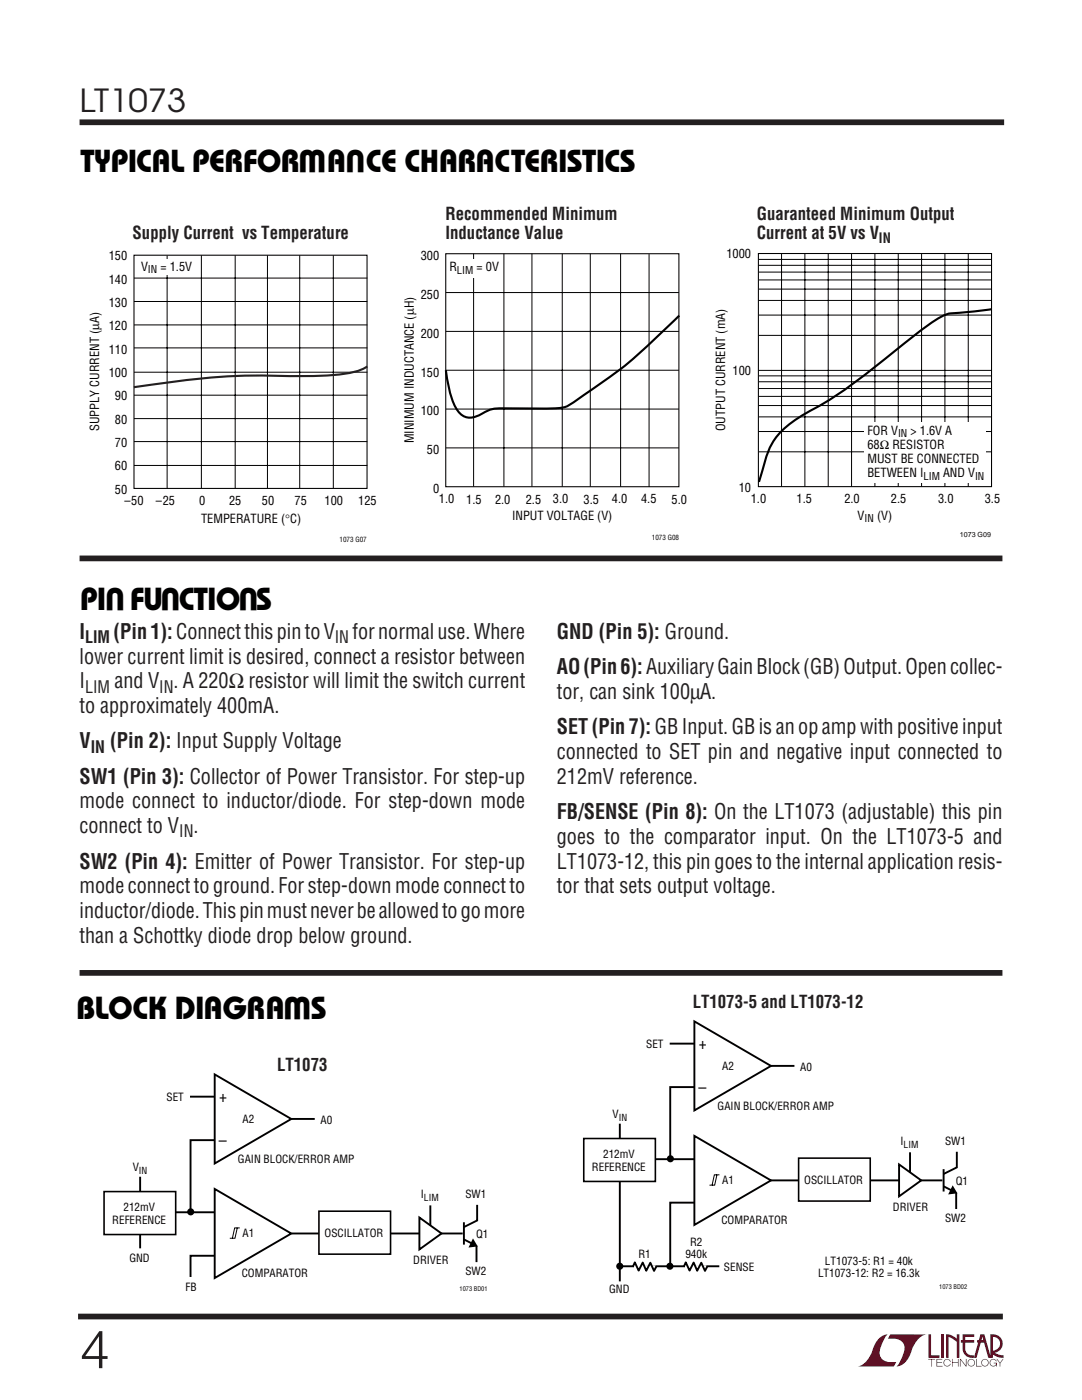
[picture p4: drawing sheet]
<svg xmlns="http://www.w3.org/2000/svg" width="216mm" height="279mm" viewBox="0 0 216 279" stroke-linecap="round" stroke-linejoin="round" font-family="sans-serif">
<defs><g id="words">
<text font-size="10.6" fill="#231f20" x="16" y="273">4</text>
<g font-size="6.4">
<text x="24.9" y="117.3" transform="rotate(-180 24.9 117.3)">U</text>
<text x="36" y="117.3" transform="rotate(-180 36 117.3)">U</text>
<text x="51.5" y="117.3" transform="rotate(-180 51.5 117.3)">U</text>
<text x="16" y="121.8">PI</text>
<text x="25.9" y="121.8">FU CTIO S</text>
<text x="15.2" y="203.4">BLOCK DIAGRA</text>
<text x="62" y="203.4">S</text>
<text x="62.2" y="199" transform="rotate(-180 62.2 199)">W</text>
</g>
<text font-size="6.3" fill="#231f20" x="15.9" y="22.4">LT1073</text>
<g font-size="6.3">
<text x="72.8" y="29.9" transform="rotate(-180 72.8 29.9)">U W</text>
<text x="16.1" y="34.3">TYPICAL PERFOR</text>
<text x="65.2" y="34.3">A CE CHARACTERISTICS</text>
</g>
<g font-size="4.2" fill="#231f20">
<text x="15.9" y="127.5">I</text>
<text x="22.7" y="127.5">(Pin 1):Connect this pin to V</text>
<text x="70.3" y="127.5">for normal use. Where</text>
<text x="111.1" y="127.5">GND (Pin 5): Ground.</text>
<text x="15.9" y="132.4">lower current limit is desired, connect a resistor between</text>
<text x="15.9" y="137.4">I</text>
<text x="22.9" y="137.4">and V . A 220Ω resistor will limit the switch current</text>
<text x="111.1" y="134.5">AO (Pin 6):Auxiliary Gain Block (GB) Output. Open collec-</text>
<text x="15.9" y="142.3">to approximately 400mA.</text>
<text x="111.1" y="139.5">tor, can sink 100µA.</text>
<text x="15.9" y="149.4">V</text>
<text x="22" y="149.4">(Pin 2): Input Supply Voltage</text>
<text x="111.1" y="146.5">SET (Pin 7):GB Input. GB is an op amp with positive input</text>
<text x="111.1" y="151.5">connected to SET pin and negative input connected to</text>
<text x="15.9" y="156.4">SW1 (Pin 3): Collector of Power Transistor. For step-up</text>
<text x="15.9" y="161.3">mode connect to inductor/diode. For step-down mode</text>
<text x="111.1" y="156.4">212mV reference.</text>
<text x="15.9" y="166.3">connect to V .</text>
<text x="111.1" y="163.4">FB/SENSE (Pin 8): On the LT1073 (adjustable) this pin</text>
<text x="15.9" y="173.4">SW2 (Pin 4): Emitter of Power Transistor. For step-up</text>
<text x="111.1" y="168.4">goes to the comparator input. On the LT1073-5 and</text>
<text x="111.1" y="173.4">LT1073-12, this pin goes to the internal application resis-</text>
<text x="15.9" y="178.3">mode connect to ground. For step-down mode connect to</text>
<text x="111.1" y="178.3">tor that sets output voltage.</text>
<text x="15.9" y="183.2">inductor/diode. This pin must never be allowed to go more</text>
<text x="15.9" y="188.2">than a Schottky diode drop below ground.</text>
</g>
<g font-size="3.5" fill="#231f20">
<text x="26.5" y="47.8">Supply Current vs Temperature</text>
<text x="88.9" y="43.9">Recommended Minimum</text>
<text x="88.9" y="47.8">Inductance Value</text>
<text x="151" y="43.9">Guaranteed Minimum Output</text>
<text x="151" y="47.8">Current at 5V vs V</text>
<text x="138.2" y="201.2">LT1073-5 and LT1073-12</text>
<text x="55.3" y="213.7">LT1073</text>
</g>
<g font-size="3.4" fill="#231f20">
<text x="17" y="128.3">LIM</text>
<text x="66.8" y="128.3">IN</text>
<text x="17" y="138.2">LIM</text>
<text x="31.8" y="138.2">IN</text>
<text x="18.1" y="150.2">IN</text>
<text x="35.8" y="167.1">IN</text>
</g>
<g font-size="3.2">
<text x="139.4" y="209.3">+</text>
<text x="43.7" y="219.9">+</text>
<text x="139.4" y="218">–</text>
<text x="43.7" y="228.6">–</text>
</g>
<text font-size="2.8" fill="#231f20" x="175.4" y="48.5">IN</text>
<g font-size="2.5">
<text x="21.7" y="52">150</text>
<text x="84" y="51.9">300</text>
<text x="144.9" y="51.6">1000</text>
<text x="21.7" y="56.6">140</text>
<text x="28.1" y="54">V</text>
<text x="32" y="54">= 1.5V</text>
<text x="84" y="59.6">250</text>
<text x="89.7" y="54.2">R</text>
<text x="95.1" y="54.2">= 0V</text>
<text x="21.7" y="61.3">130</text>
<text x="21.7" y="65.9">120</text>
<text x="21.7" y="70.6">110</text>
<text x="84" y="67.4">200</text>
<text x="21.7" y="75.3">100</text>
<text x="84" y="75.1">150</text>
<text x="146.2" y="74.8">100</text>
<text x="22.9" y="79.9">90</text>
<text x="84" y="82.9">100</text>
<text x="19.8" y="86" transform="rotate(-90 19.8 86)">SUPPLY CURRENT (µA)</text>
<text x="22.9" y="84.6">80</text>
<text x="22.9" y="89.2">70</text>
<text x="82.6" y="88.5" transform="rotate(-90 82.6 88.5)">MINIMUM INDUCTANCE (µH)</text>
<text x="144.7" y="86" transform="rotate(-90 144.7 86)">OUTPUT CURRENT (mA)</text>
<text x="173.1" y="86.8">FOR V</text>
<text x="173.1" y="89.6">68Ω RESISTOR</text>
<text x="181.7" y="86.8">&gt; 1.6V A</text>
<text x="22.9" y="93.9">60</text>
<text x="85.2" y="90.7">50</text>
<text x="173.1" y="92.4">MUST BE CONNECTED</text>
<text x="173.1" y="95.2">BETWEEN I</text>
<text x="188.2" y="95.2">AND V</text>
<text x="22.9" y="98.5">50</text>
<text x="24.8" y="100.8">–50</text>
<text x="31.1" y="100.7">–25</text>
<text x="39.7" y="100.7">0</text>
<text x="45.7" y="100.7">25</text>
<text x="52.2" y="100.7">50</text>
<text x="58.8" y="100.7">75</text>
<text x="64.8" y="100.8">100</text>
<text x="71.5" y="100.7">125</text>
<text x="86.4" y="98.4">0</text>
<text x="87.6" y="100.4">1.0</text>
<text x="93" y="100.5">1.5</text>
<text x="98.8" y="100.5">2.0</text>
<text x="104.9" y="100.5">2.5</text>
<text x="110.3" y="100.4">3.0</text>
<text x="116.5" y="100.5">3.5</text>
<text x="122.1" y="100.4">4.0</text>
<text x="127.9" y="100.4">4.5</text>
<text x="134" y="100.5">5.0</text>
<text x="147.4" y="98.2">10</text>
<text x="149.8" y="100.4">1.0</text>
<text x="159" y="100.4">1.5</text>
<text x="168.5" y="100.4">2.0</text>
<text x="177.8" y="100.4">2.5</text>
<text x="187.2" y="100.4">3.0</text>
<text x="196.5" y="100.4">3.5</text>
<text x="40.1" y="104.4">TEMPERATURE (°C)</text>
<text x="102.2" y="103.7">INPUT VOLTAGE (V)</text>
<text x="171.1" y="103.7">V</text>
<text x="175" y="103.7">(V)</text>
</g>
<g font-size="2.2">
<text x="128.9" y="209.2">SET</text>
<text x="144.1" y="213.5">A2</text>
<text x="159.7" y="213.7">A0</text>
<text x="33.2" y="219.8">SET</text>
<text x="143.2" y="221.6">GAIN BLOCK/ERROR AMP</text>
<text x="48.4" y="224">A2</text>
<text x="63.9" y="224.3">A0</text>
<text x="122.2" y="223.2">V</text>
<text x="26.5" y="233.8">V</text>
<text x="47.5" y="232.2">GAIN BLOCK/ERROR AMP</text>
<text x="118.1" y="233.7">REFERENCE</text>
<text x="120.3" y="231.1">212mV</text>
<text x="179.7" y="228.6">I</text>
<text x="188.6" y="228.6">SW1</text>
<text x="84" y="239.2">I</text>
<text x="92.9" y="239.2">SW1</text>
<text x="144.1" y="236.3">A1</text>
<text x="160.5" y="236.3">OSCILLATOR</text>
<text x="190.7" y="236.5">Q1</text>
<text x="22.4" y="244.3">REFERENCE</text>
<text x="24.6" y="241.7">212mV</text>
<text x="144" y="244.4">COMPARATOR</text>
<text x="178.2" y="241.7">DRIVER</text>
<text x="188.6" y="243.8">SW2</text>
<text x="25.8" y="251.8">GND</text>
<text x="48.4" y="246.9">A1</text>
<text x="64.8" y="246.9">OSCILLATOR</text>
<text x="95" y="247.1">Q1</text>
<text x="127.4" y="251.1">R1</text>
<text x="136.8" y="251.1">940k</text>
<text x="137.7" y="248.6">R2</text>
<text x="37" y="257.6">FB</text>
<text x="48.2" y="255">COMPARATOR</text>
<text x="82.5" y="252.3">DRIVER</text>
<text x="92.9" y="254.4">SW2</text>
<text x="144.5" y="253.7">SENSE</text>
<text x="163.2" y="254.9">LT1073-12: R2 = 16.3k</text>
<text x="164.6" y="252.4">LT1073-5: R1 = 40k</text>
<text x="121.5" y="258.1">GND</text>
</g>
<g font-size="2.1">
<text x="29.5" y="54.5">IN</text>
<text x="91.2" y="54.7">LIM</text>
<text x="179.2" y="87.3">IN</text>
<text x="184.3" y="95.8">LIM</text>
<text x="194.6" y="95.8">IN</text>
<text x="172.5" y="104.2">IN</text>
</g>
<g font-size="1.9">
<text x="123.5" y="223.7">IN</text>
<text x="180.3" y="229.1">LIM</text>
<text x="27.7" y="234.3">IN</text>
<text x="84.6" y="239.7">LIM</text>
</g>
<g font-size="1.4">
<text x="130.1" y="107.8">1073 G08</text>
<text x="191.5" y="107.1">1073 G09</text>
<text x="67.7" y="108.2">1073 G07</text>
</g>
<g font-size="1.3">
<text x="91.7" y="257.7">1073 BD01</text>
<text x="187.4" y="257.3">1073 BD02</text>
</g>
</g></defs>
<path d="M15.9 24.4h184.5M15.6 262.7h184.5" fill="none" stroke="#231f20" stroke-width="1.1" stroke-linecap="butt"/>
<g fill="#900126">
<path d="M185.3 266.3h.5v4.2h1.7v.5h-2.2z"/>
<path d="M175.6 266.9l.5-.3 1.1-.3a5.3 5.3 0 0 0-1.6 4.2 2.67 2.67 0 0 0 3.2 1.3l-.4 .9h-7.3a5.1 5.1 0 0 0 3.2-3.9l.4-.8z"/>
<path d="M177.6 266.3h7.3a5.1 5.1 0 0 0-3.2 3.9 3.4 3.4 0 0 1-2.8 2.5 5.3 5.3 0 0 0 1.5-4.2 2.67 2.67 0 0 0-3.2-1.3z"/>
<path d="M187.8 266.3h.6v4.7h-.6z"/>
<path d="M188.8 266.3l1.1 .2 1 .7v-.9h.5v4.7h-.5v-3.2l-.9-.7-.7-.3v4.2h-.5z"/>
<path d="M185.2 271.2h1.4v.1h-.6v1.4h-.2v-1.4h-.6z"/>
<path d="M186.9 271.2h1.1v.1h-1v.6h1v.1h-1v.6h1.1v.1h-1.2z"/>
<path d="M190 271.2h.1v.7h1v-.7h.2v1.5h-.2v-.7h-1v.7h-.1z"/>
<path d="M191.5 271.2h.2l1 1.3v-1.3h.2v1.5h-.2l-1-1.3v1.3h-.2z"/>
<path d="M194.8 271.2h.1v1.4h1v.1h-1.1z"/>
<path d="M198.8 271.2h.2l.5 .8 .6-.8h.1l-.6 .9v.6h-.1v-.6z"/>
<path d="M192.1 266.3h2.3v.5h-1.8v.7h1.8v.5h-1.8v1.2a1.37 1.37 0 0 0 1.7 1.3v.5l1.3-4.7h.8l1.2 4.2v-4.2a1.91 1.91 0 0 1 2.4 1.3 1.91 1.91 0 0 1-1.5 2.4l.8 .3 1 .2v.5h-.5a3.5 3.5 0 0 1-1.8-.8v-.6a1.39 1.39 0 0 0 1.5-1.3 1.39 1.39 0 0 0-1.4-1.5v4.2h-.9l-.8-3h-1.4v-.5h1.2l-.2-.7-1.1 4.2a2.13 2.13 0 0 1-2.8-1.3v-1.7h-.4v-.5h.4z"/>
<path d="M193.3 271.4a.75 .75 0 0 1 1.1 .1 .75 .75 0 0 1-.4 1.1 .75 .75 0 0 1-.9-.6h.1a.61 .61 0 0 0 .9 .5 .61 .61 0 0 0 .1-1 .61 .61 0 0 0-1 .2v.3h-.1z"/>
<path d="M196 271.4a.75 .75 0 0 1 1.2 .1 .75 .75 0 0 1-.4 1.1 .75 .75 0 0 1-1-.6h.1a.61 .61 0 0 0 .9 .5 .61 .61 0 0 0 .2-1 .61 .61 0 0 0-1 .2l-.1 .3h-.1z"/>
<path d="M197.7 271.4a.74 .74 0 0 1 1.2 .3h-.1a.61 .61 0 0 0-1-.2 .61 .61 0 0 0 .1 1 .61 .61 0 0 0 .9-.4h-.5v-.1h.6v.7h-.1v-.3a.76 .76 0 0 1-1.1 .1 .76 .76 0 0 1 0-1.1z"/>
<path d="M188.5 271.4a.74 .74 0 0 1 1.2 .4h-.1a.61 .61 0 0 0-.9-.3 .61 .61 0 0 0-.1 .9 .61 .61 0 0 0 1-.2h.1a.75 .75 0 0 1-1.1 .4 .75 .75 0 0 1-.1-1.2z"/>
</g>
<path d="M15.9 111.4h184.1" fill="none" stroke="#231f20" stroke-width="1.1" stroke-linecap="butt"/>
<path d="M26.7 50.9h46.5v46.6h-46.5z" fill="none" stroke="#000" stroke-width=".21"/>
<g fill="none" stroke="#000" stroke-width=".2">
<path d="M26.7 55.5h46.6M33.3 51v46.5M40.2 51v46.4M46.9 51v46.4M53.4 51v46.4M59.8 51v46.4M66.5 51v46.4M26.7 74.3h46.6M26.7 60.2h46.6M26.7 78.9h46.6M26.7 69.4h46.6M26.7 64.8h46.6"/>
<path d="M26.7 88.1h46.6M26.7 83.5h46.6M26.7 92.9h46.6"/>
</g>
<path d="M27.7 51.8h11.6v3.1h-11.6z" fill="#fff"/>
<path d="M73.3 73.1a16.4 16.4 0 0 1-8.2 1.8l-6.8 .2a140.3 140.3 0 0 0-29.7 1.9l-1.9 .3" fill="none" stroke="#231f20" stroke-width=".42"/>
<path d="M89 58.4h46.5M94.5 50.6v46.5M100.5 50.6v46.5M106.1 50.6v46.5M112.2 50.6v46.5M117.8 50.6v46.5M123.8 50.6v46.5M129.5 50.7v46.5M89 66.1h46.5M89 73.9h46.5M89 81.6h46.5M89 89.4h46.5" fill="none" stroke="#000" stroke-width=".2"/>
<path d="M88.9 50.6h46.6v46.5h-46.6z" fill="none" stroke="#000" stroke-width=".21"/>
<path d="M135.5 63l-.1 .1a106 106 0 0 1-16.2 13.9l-3.8 2.6a6.5 6.5 0 0 1-5.2 1.9h-5.9a30.3 30.3 0 0 0-6.4 .2l-1 .5a4.7 4.7 0 0 1-4.2 .9 4.7 4.7 0 0 1-2.2-2.7 26.2 26.2 0 0 1-1.5-6.5" fill="none" stroke="#000" stroke-width=".42"/>
<path d="M89.9 51.7h9.2v3.6h-9.2z" fill="#fff"/>
<path d="M151.3 50.6h46.5v46.5h-46.5z" fill="none" stroke="#000" stroke-width=".21"/>
<g fill="none" stroke="#000" stroke-width=".2">
<path d="M151.4 51.8h46.5M151.4 53h46.5M151.4 54.3h46.5M151.4 55.9h46.5M151.4 57.7h46.5M151.4 60h46.5M155.9 50.6v46.5M160.6 50.6v46.5M165.3 50.6v46.5M169.9 50.6v46.5M174.6 50.6v46.5M179.2 50.6v46.5"/>
<path d="M183.9 50.6v46.5M188.5 50.6v46.5M193.2 50.6v46.5M151.4 73.9h46.5M151.4 75h46.5M151.4 76.2h46.5M151.4 77.5h46.5M151.4 79.1h46.5M151.4 62.9h46.5M151.4 66.9h46.5M151.4 80.9h46.5M151.4 83.2h46.5"/>
<path d="M151.4 86.1h46.5M151.4 90.2h46.5"/>
</g>
<path d="M172.5 84.3h24.3v12h-24.3z" fill="#fff"/>
<path d="M197.8 61.7l-6.6 .7a6.4 6.4 0 0 0-4.2 1.3 196.9 196.9 0 0 0-13.7 10.6l-5.4 4-3.6 2.2a41.2 41.2 0 0 0-7.9 5.1 14.5 14.5 0 0 0-4.2 8.1l-.8 2.5" fill="none" stroke="#000" stroke-width=".42"/>
<g fill="#fff" stroke="#000" stroke-width=".38">
<path d="M42.8 214.4l15.3 8.9-15.3 8.9z"/>
<path d="M42.8 237.3l15.3 8.9-15.3 8.9z"/>
</g>
<path d="M92.6 246.2h1.4" fill="none" stroke="#fff" stroke-width=".44"/>
<path d="M37.9 218.9h4.9M28 234.8v14.3M42.8 227.5h-4.8v14.2M58 223.3h4.8M23.7 241.9h19.1M42.8 250.6h-4.8v4.2M58.1 246.2h34.2M92.6 243.9v4.5M92.6 247.4l2.2 1.1M95.2 240.5v3.1l-2.6 1.3" fill="none" stroke="#000" stroke-width=".38"/>
<path d="M95.1 243.7v4.9" fill="none" stroke="#fff" stroke-width=".63" stroke-linecap="butt"/>
<path d="M94.4 247.6l.6 1-1.1 .1z" fill="#000" stroke="#000" stroke-width=".44"/>
<circle cx="38.1" cy="241.9" r=".71" fill="#000"/>
<path d="M47.3 245.1h-.5l-.4 2h-.5M47.8 245.1h-.5l-.4 2h-.5" fill="none" stroke="#000" stroke-width=".2"/>
<g fill="#fff" stroke="#000" stroke-width=".32">
<path d="M63.6 241.7h14.3v8.6h-14.3z"/>
<path d="M20.8 237.8h14.3v8.6h-14.3z"/>
</g>
<path d="M83.7 243l4.4 3.2-4.4 3.2z" fill="#fff" stroke="#000" stroke-width=".38"/>
<path d="M85.9 240.6v4M95.1 248.6v3.3" fill="none" stroke="#000" stroke-width=".38"/>
<g fill="#fff" stroke="#000" stroke-width=".38">
<path d="M138.6 203.8l15.2 8.9-15.2 8.9z"/>
<path d="M138.6 226.7l15.2 8.9-15.2 8.9z"/>
</g>
<path d="M188.3 235.6h1.5" fill="none" stroke="#fff" stroke-width=".44"/>
<path d="M133.6 208.3h4.9M138.5 217h-4.8v14.1M153.7 212.7h4.8M119.5 231.3h19M123.7 224.3v31.4M153.8 235.6h34.2M188.3 233.3v4.5M188.3 236.8l2.2 1.1M190.9 229.9v3.1l-2.6 1.3M123.7 252.7h19.8M138.5 240h-4.8v12.7" fill="none" stroke="#000" stroke-width=".38"/>
<path d="M190.8 233.1v4.9" fill="none" stroke="#fff" stroke-width=".63" stroke-linecap="butt"/>
<path d="M190.1 237l.6 1-1.1 .1z" fill="#000" stroke="#000" stroke-width=".44"/>
<circle cx="133.8" cy="231.3" r=".71" fill="#000"/>
<path d="M143.1 234.5h-.6l-.4 2h-.5M143.6 234.5h-.5l-.5 2h-.5" fill="none" stroke="#000" stroke-width=".2"/>
<g fill="#fff" stroke="#000" stroke-width=".32">
<path d="M159.4 231.1h14.2v8.6h-14.2z"/>
<path d="M116.5 227.2h14.3v8.6h-14.3z"/>
</g>
<path d="M179.4 232.4l4.4 3.2-4.4 3.2z" fill="#fff" stroke="#000" stroke-width=".38"/>
<path d="M181.6 230v4M190.8 238v3.3M131 252.8l-.5 .8-.7-1.6-.8 1.6-.8-1.6-.8 1.6-.7-1.7-.4 .9M141.1 252.8l-.4 .8-.8-1.6-.8 1.6-.7-1.6-.8 1.6-.8-1.7-.4 .9" fill="none" stroke="#000" stroke-width=".38"/>
<g fill="#000">
<circle cx="123.7" cy="252.7" r=".71"/>
<circle cx="133.7" cy="252.7" r=".71"/>
</g>
<path d="M126.5 252.7l4.3 .1M136.6 252.7l4.4 .1" fill="none" stroke="#fff" stroke-width=".63" stroke-linecap="butt"/>
<path d="M15.9 194.2h184.1" fill="none" stroke="#231f20" stroke-width="1.1" stroke-linecap="butt"/>
<use href="#words"/>
</svg>
